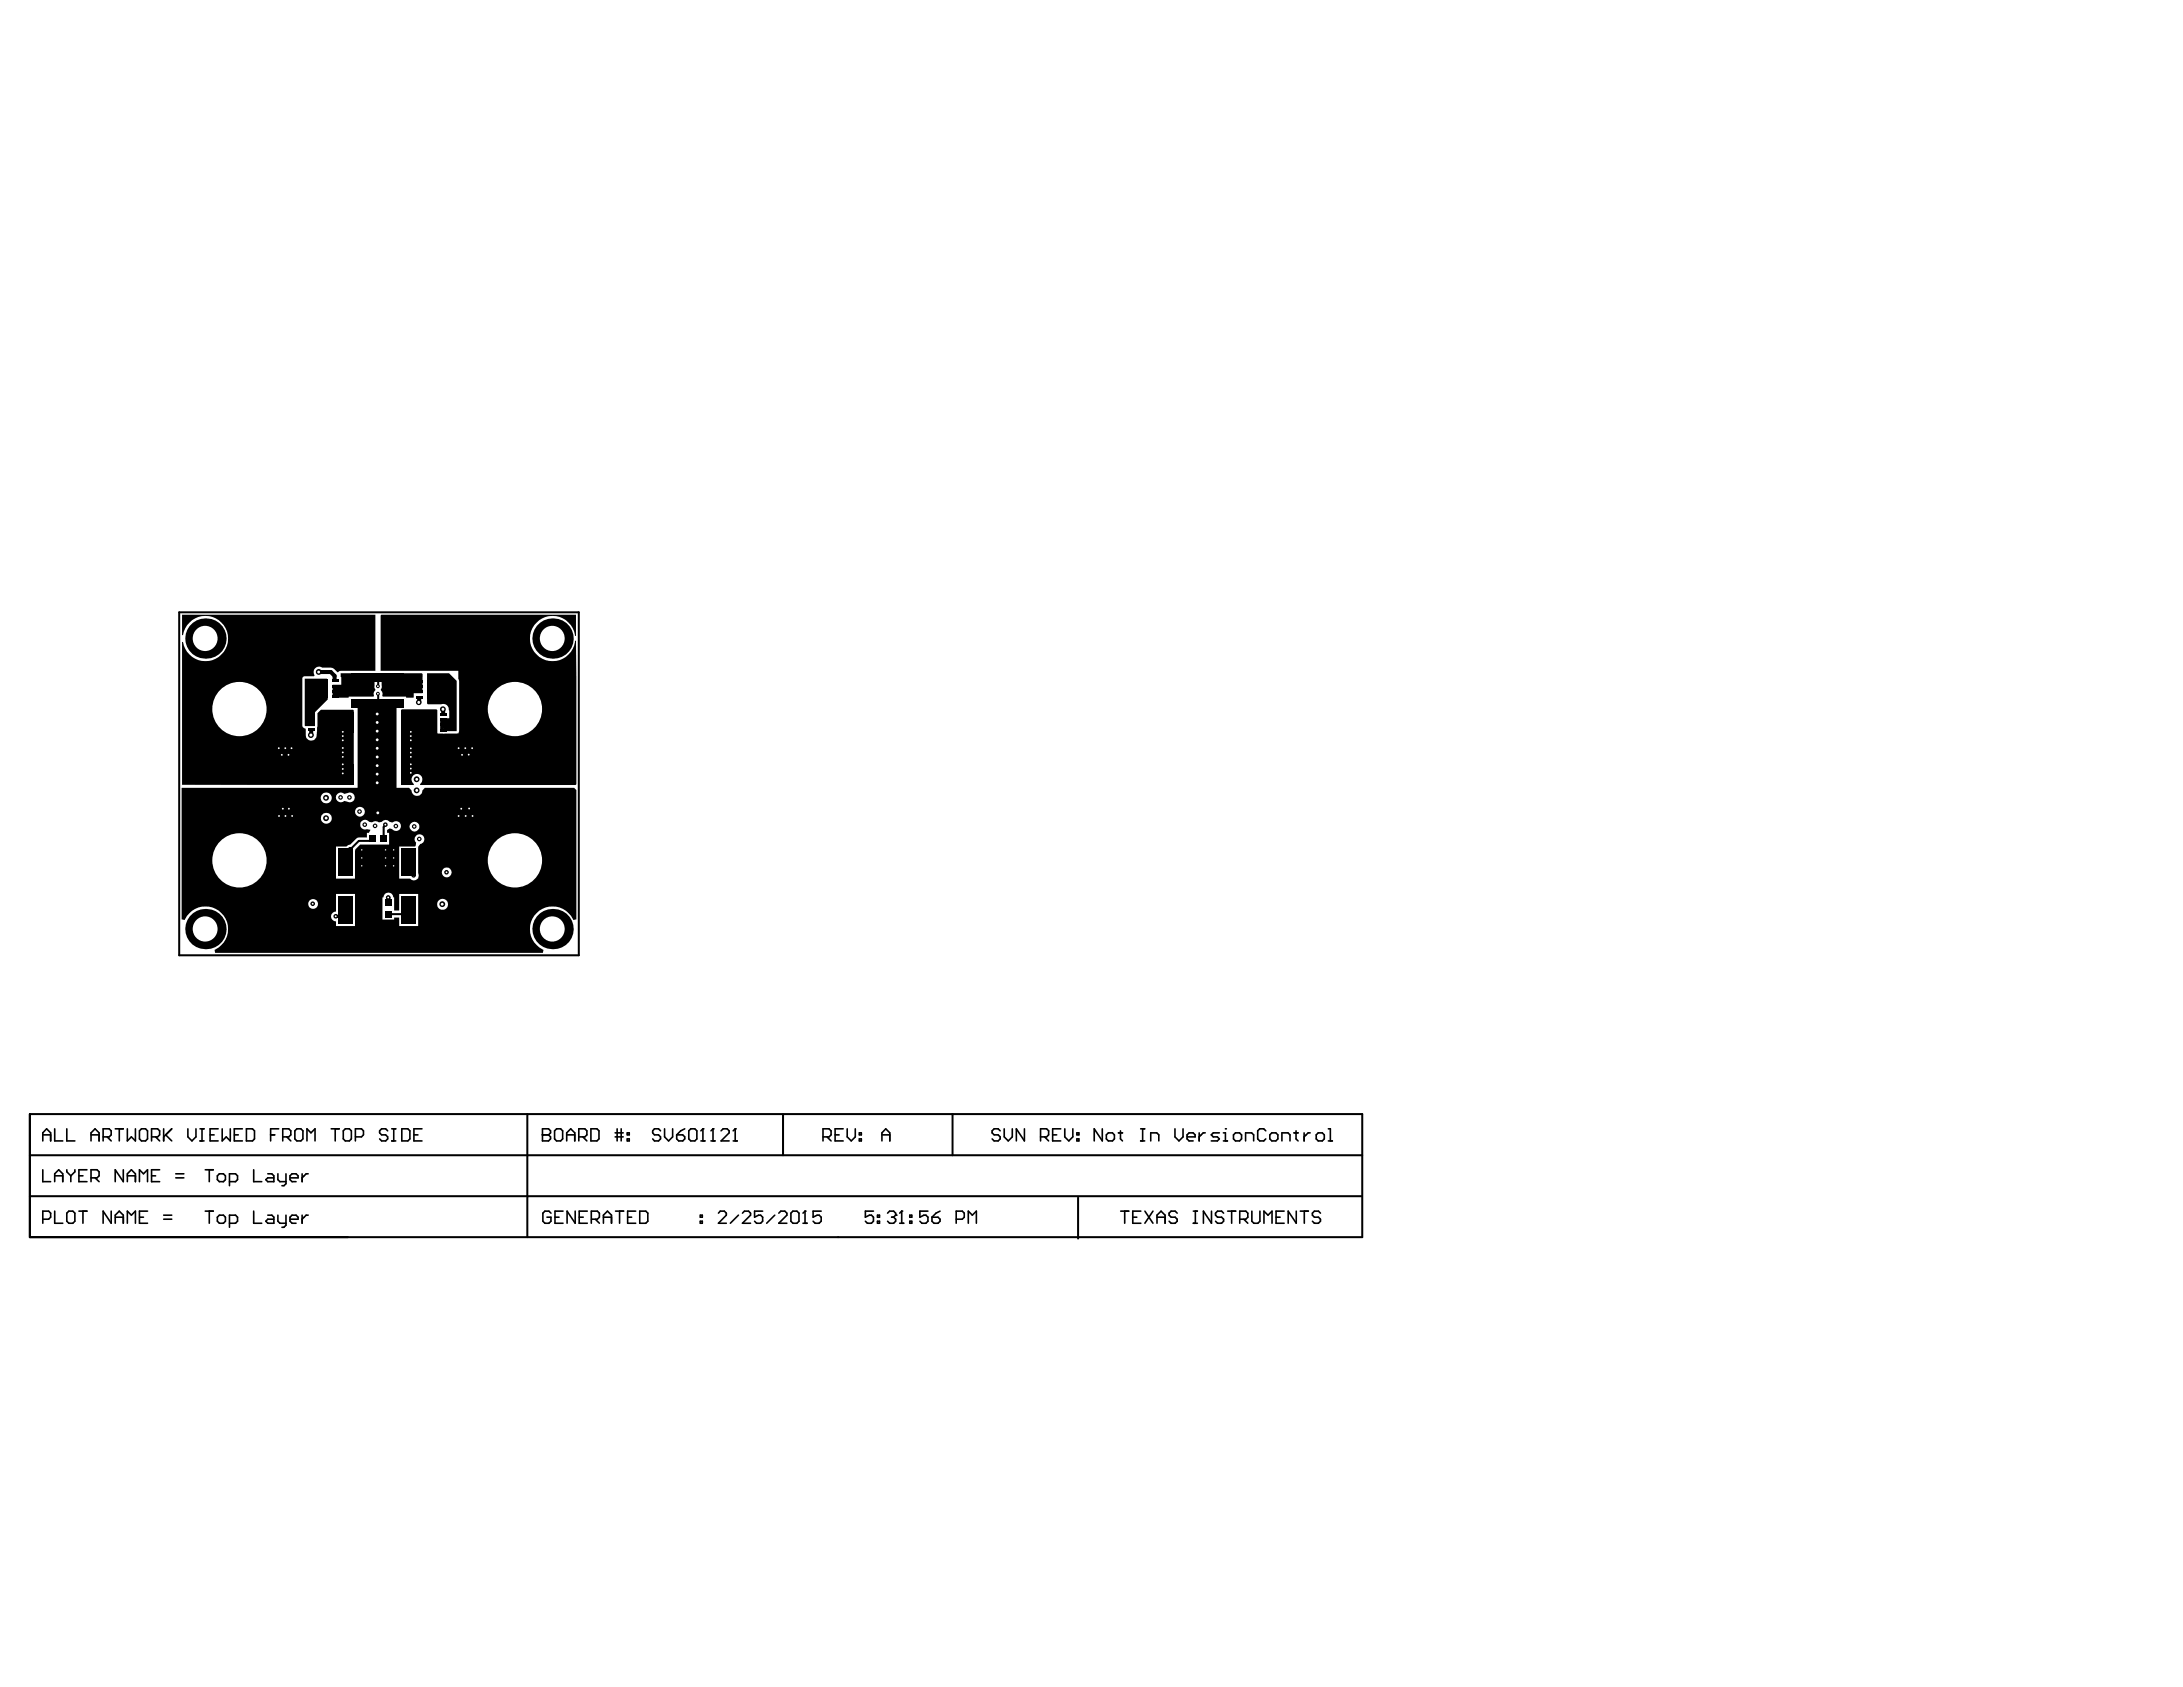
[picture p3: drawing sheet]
<svg xmlns="http://www.w3.org/2000/svg" width="279mm" height="216mm" viewBox="0 0 279 216" stroke-linecap="round" stroke-linejoin="round" font-family="sans-serif">
<g fill="none" stroke="#000" stroke-width=".26">
<path d="M22.9 78.4h51.2v43.9h-51.2zM48.3 86.7l.1 .1v1M48.4 88.8v1.1M47.7 107.3l-.3 .3h-1.5l-1.7 1.7v1.1M49.4 105.6l-.3 .2v1.5M52.4 116.7l-.2 .3h-2.5M3.8 142.6h170.6v15.7h-170.6zM3.8 153.1h170.5M3.8 147.8h170.6M67.5 142.6v15.7M100.2 142.6v5.2M121.9 142.6v5.2"/>
<path d="M138 153.3v5.2"/>
</g>
<g fill="none" stroke="#000" stroke-width=".21">
<path d="M5.5 145.2h1M5.5 146v-1l.5-.5 .5 .5v1M5.5 149.7v1.5h1M5.5 156h.7l.3-.2v-.5l-.3-.3h-.7v1.5M7 144.5v1.5h1M7 151.2v-1l.5-.5 .5 .5v1M7 155v1.5h1M7 150.5h1M8.5 144.5v1.5h1.1M8.5 155.3l.3-.3h.5l.3 .3v1l-.3 .2h-.5l-.3-.2zM8.5 149.7v.3l.6 .5M9.1 150.5v.7"/>
<path d="M9.6 149.7v.3l-.5 .5M10.1 155h1M10.1 150.5h.5M10.6 155v1.5M11.1 149.7h-1v1.5h1M11.6 145.2h1.1M11.6 150.7h.8l.3-.2v-.5l-.3-.3h-.8v1.5M11.6 146v-1l.6-.5 .5 .5v1M12.2 150.7l.5 .5M13.2 145.5h.8l.2-.3v-.5l-.2-.2h-.8v1.5M13.7 145.5l.5 .5M14.2 155v1.5l-1-1.5v1.5"/>
<path d="M14.7 144.5h1.1M14.7 156.5v-1l.6-.5 .5 .5v1M14.7 155.8h1.1M15.3 144.5v1.5M15.8 149.7v1.5l-1.1-1.5v1.5M16.3 144.5v1.5l.5-.5 .5 .5v-1.5M16.3 151.2v-1l.5-.5 .5 .5v1M16.3 156.5v-1.5l.5 .5 .5-.5v1.5M16.3 150.5h1M17.8 144.7l.3-.2h.5l.3 .2v1.1l-.3 .2h-.5l-.3-.2zM17.8 155.8h.6M17.8 151.2v-1.5l.6 .5 .5-.5v1.5"/>
<path d="M18.9 155h-1.1v1.5h1.1M19.4 145.5h.8l.2-.3v-.5l-.2-.2h-.8v1.5M19.4 150.5h.5M19.9 145.5l.5 .5M20.4 149.7h-1v1.5h1M20.9 156h1.1M20.9 155.5h1.1M20.9 144.5v1.5M21.2 145.2l.8 .8M22 144.5l-1.1 1M22.5 150.7h1M22.5 150.2h1"/>
<path d="M24 144.5v1l.6 .5 .5-.5v-1M25.6 146h.5M25.6 144.5h.5M25.9 144.5v1.5M26.3 155h1M26.3 149.7h1M26.8 149.7v1.5M26.8 155v1.5M26.9 145.2h.5M27.8 155.8l.3-.3h.5l.3 .3v.5l-.3 .2h-.5l-.3-.2zM27.8 150.5l.3-.3h.5l.3 .3v.5l-.3 .2h-.5l-.3-.2zM27.9 144.5h-1v1.5h1"/>
<path d="M28.4 144.5v1.5l.6-.5 .5 .5v-1.5M29.4 156.5h.7l.3-.2v-.5l-.3-.3h-.7v1.6M29.4 151.2h.7l.3-.2v-.5l-.3-.3h-.7v1.5M30 145.2h.5M31 144.5h-1v1.5h1M31.5 144.5h.8l.3 .2v1.1l-.3 .2h-.8zM32.5 155v1.5h1M32.5 149.7v1.5h1M34.3 155.5h.5l.3 .3v.7h-.8l-.3-.2 .3-.3h.8M34.3 150.2h.5l.3 .3v.7h-.8l-.3-.2 .3-.3h.8M34.6 145.2h.6M35.6 155.5v.8l.2 .2h.8"/>
<path d="M35.6 150.2v.8l.2 .2h.8M35.7 144.5h-1.1v1.5M36.2 145.5h.8l.2-.3v-.5l-.2-.2h-.8v1.5M36.6 150.2v1.3l-.3 .2h-.2M36.6 155.5v1.3l-.3 .3h-.2M36.7 145.5l.5 .5M37.1 156h1.1v-.2l-.3-.3h-.5l-.3 .3v.5l.3 .2h.5M37.1 150.7h1.1v-.2l-.3-.3h-.5l-.3 .3v.5l.3 .2h.5M37.7 144.7l.3-.2h.5l.3 .2v1.1l-.3 .2h-.5l-.3-.2zM38.7 150.2v1M38.7 155.5v1M39.3 146v-1.5l.5 .5 .5-.5v1.5"/>
<path d="M39.4 155.5h-.2l-.5 .5M39.4 150.2h-.2l-.5 .5M42.4 144.5h1M42.9 144.5v1.5M43.9 144.7l.3-.2h.5l.3 .2v1.1l-.3 .2h-.5l-.3-.2zM45.5 145.5h.8l.2-.3v-.5l-.2-.2h-.8v1.5M49.6 144.7l-.2-.2h-.6l-.2 .2v.3l.2 .2h.6l.2 .3v.3l-.2 .2h-.6l-.2-.2M50.1 146h.6M50.1 144.5h.6M50.4 144.5v1.5M51.4 144.5h.8l.3 .2v1.1l-.3 .2h-.8zM53 145.2h.5"/>
<path d="M54 144.5h-1v1.5h1M69.4 145.2h.1M69.4 144.5h.8l.3 .2v.3l-.3 .2 .3 .3v.3l-.3 .2h-.8zM69.4 145.2h.8M70.5 155.3l-.2-.3h-.6l-.2 .3v1l.2 .2h.6l.2-.2v-.5h-.5M71 144.7l.2-.2h.6l.2 .2v1.1l-.2 .2h-.6l-.2-.2zM71 155.8h.5M72.1 155h-1.1v1.5h1.1M72.5 145.2h1.1M72.5 146v-1l.5-.5 .6 .5v1M73.6 155v1.5l-1-1.5v1.5M74.1 145.5h.8l.2-.3v-.5l-.2-.2h-.8v1.5"/>
<path d="M74.1 155.8h.5M74.6 145.5l.5 .5M75.2 155h-1.1v1.5h1.1M75.6 144.5h.8l.3 .2v1.1l-.3 .2h-.8zM75.7 156h.8l.2-.2v-.5l-.2-.3h-.8v1.5M76.2 156l.5 .5M77.2 155.8h1.1M77.2 156.5v-1l.5-.5 .6 .5v1M78.7 145h1.1M78.7 145.5h1.1M78.8 155h1M79 144.5v1.5"/>
<path d="M79.3 155v1.5M79.5 144.5v1.5M80.3 145.8h.2v.2h-.2zM80.3 145h.2v.2h-.2zM80.3 155.8h.5M81.4 155h-1.1v1.5h1.1M81.9 155h.8l.2 .3v1l-.2 .2h-.8zM84.5 144.7l-.2-.2h-.5l-.3 .2v.3l.3 .2h.5l.2 .3v.3l-.2 .2h-.5l-.3-.2M85.1 144.5v1l.5 .5 .5-.5v-1M86.6 145.2h.8l.2 .3v.3l-.2 .2h-.5l-.3-.2zM87.6 144.5l-.5 .2-.5 .5M88.2 144.7l.2-.2h.5l.3 .2v1.1l-.3 .2h-.5l-.2-.2z"/>
<path d="M89.6 156.3h.3v.2h-.3zM89.6 155.5h.3v.3h-.3zM89.7 146h.5M90 144.5h.1M90 144.5v1.5M90 144.5l-.3 .2M91 146h.5M91.3 144.5h.1M91.3 144.5v1.5M91.3 144.5l-.3 .2M92 155.3l.2-.3h.5l.3 .3v.2l-1 1h1M92.3 144.7l.2-.2h.6l.2 .2v.3l-1 1h1"/>
<path d="M93.8 146h.6M94.1 144.5h.1M94.1 144.5v1.5M94.1 144.5l-.3 .2M94.5 155.5l-1 1M95 155.3l.3-.3h.5l.3 .3v.2l-1.1 1h1.1M97.6 155h-1v.8l.5-.3h.3l.2 .3v.5l-.2 .2h-.6l-.2-.2M99.2 155.5l-1.1 1M99.7 155.3l.2-.3h.6l.2 .3v.2l-1 1h1M101.2 155.3l.3-.3h.5l.3 .3v1l-.3 .2h-.5l-.3-.2zM102.8 156.5h.5M103 155h.1"/>
<path d="M103 155v1.5M103 155l-.2 .3M105.1 155h-1v.8l.5-.3h.2l.3 .3v.5l-.3 .2h-.5l-.2-.2M105.3 145.5h.8l.3-.3v-.5l-.3-.2h-.8v1.5M105.9 145.5l.5 .5M106.9 145.2h.5M107.9 144.5h-1v1.5h1M108.4 144.5v1l.6 .5 .5-.5v-1M110 145.8h.2v.2h-.2zM110 145h.2v.2h-.2zM111.8 155h-1v.8l.5-.3h.2l.3 .3v.5l-.3 .2h-.5l-.2-.2M112.3 156.3h.3v.2h-.3z"/>
<path d="M112.3 155.5h.3v.3h-.3zM112.9 146v-1l.5-.5 .5 .5v1M112.9 145.2h1M113.6 155.3l.3-.3h.5l.2 .3v.2M114.1 155.8h.3M114.4 155.8l.2 .2v.3l-.2 .2h-.5l-.3-.2M114.6 155.5h.1M114.6 155.5l-.2 .3M115.1 156.5h.6M115.4 155h.1M115.4 155v1.5M115.4 155l-.3 .3"/>
<path d="M116.4 156.3h.3v.2h-.3zM116.4 155.5h.3v.3h-.3zM118.8 155h-1.1v.8l.5-.3h.3l.3 .3v.5l-.3 .2h-.5l-.3-.2M119.3 155.8h.8l.2 .2v.3l-.2 .2h-.6l-.2-.2zM120.3 155l-.5 .3-.5 .5M122.4 156h.8l.2-.2v-.5l-.2-.3h-.8v1.5M123.9 156.5v-1.5l.5 .5 .6-.5v1.5M128 144.7l-.2-.2h-.6l-.2 .2v.3l.2 .2h.6l.2 .3v.3l-.2 .2h-.6l-.2-.2M128.5 144.5v1l.5 .5 .6-.5v-1M131.1 144.5v1.5l-1-1.5v1.5M133.2 145.5h.8l.2-.3v-.5l-.2-.2h-.8v1.5M133.7 145.5l.5 .5"/>
<path d="M134.7 145.2h.5M135.8 144.5h-1.1v1.5h1.1M136.3 144.5v1l.5 .5 .5-.5v-1M137.8 145.8h.3v.2h-.3zM137.8 145h.3v.2h-.3zM141.1 144.5v1.5l-1.1-1.5v1.5M141.6 145.2l.3-.2h.5l.2 .2v.6l-.2 .2h-.5l-.3-.2zM143.1 145h.6M143.4 144.7v1.1l.3 .2M143.4 155h1.1M144 155v1.5M145 155.8h.5"/>
<path d="M146 146h.5M146 144.5h.5M146 155h-1v1.5h1M146.2 144.5v1.5M146.5 155l1.1 1.5M147.3 146v-1h.8l.2 .2v.8M147.6 155l-1.1 1.5M148.1 155.8h1M148.1 156.5v-1l.5-.5 .5 .5v1M150.4 144.5v1l.5 .5 .5-.5v-1M150.7 155.3l-.3-.3h-.5l-.3 .3v.2l.3 .3h.5l.3 .2v.3l-.3 .2h-.5l-.3-.2M151.9 145.5h1.1v-.3l-.3-.2h-.5l-.3 .2v.6l.3 .2h.5"/>
<path d="M152.7 155h.5M152.7 156.5h.5M153 155v1.5M153.5 145v1M154.3 145h-.3l-.5 .5M155.1 155v1.5l-1.1-1.5v1.5M156.1 145h-.8l-.3 .2 .3 .3h.5l.3 .3-.3 .2h-.8M156.6 146h.5M156.6 145h.2v1M156.6 155.3l-.3-.3h-.5l-.2 .3v.2l.2 .3h.5l.3 .2v.3l-.3 .2h-.5l-.2-.2M156.8 144.5h.1M157.1 155h1.1"/>
<path d="M157.6 155v1.5M157.9 145.2l.2-.2h.5l.3 .2v.6l-.3 .2h-.5l-.2-.2zM158.7 156h.7l.3-.2v-.5l-.3-.3h-.7v1.5M159.2 156l.5 .5M159.4 146v-1h.8l.3 .2v.8M160.2 155v1.3l.3 .2h.5l.3-.2v-1.3M161.8 156.5v-1.5l.5 .5 .5-.5v1.5M162 144.7l-.3-.2h-.5l-.2 .2v1.1l.2 .2h.5l.3-.2M162.5 145.2l.3-.2h.5l.3 .2v.6l-.3 .2h-.5l-.3-.2zM163.3 155.8h.5M164.1 146v-1h.7l.3 .2v.8M164.4 155h-1.1v1.5h1.1"/>
<path d="M165.6 145h.5M165.9 144.7v1.1l.2 .2M165.9 155v1.5l-1-1.5v1.5M166.4 155h1.1M166.9 145v1M166.9 155v1.5M167.7 145h-.3l-.5 .5M168.5 145.2l.2-.2h.5l.3 .2v.6l-.3 .2h-.5l-.2-.2zM169 155.3l-.3-.3h-.5l-.2 .3v.2l.2 .3h.5l.3 .2v.3l-.3 .2h-.5l-.2-.2M170 146h.5M170 144.5h.3v1.5"/>
</g>
<g fill="#000">
<path d="M39 86.9h2.8l.1 .1v2.5l-1.6 1.6v1.8h-1.2l-.1-.1zM23.3 78.7h24.7v7.2h-4.4l-.4 .1a1.37 1.37 0 0 0-.9-.6h-1.1a.7 .7 0 0 0-.9 .1 .7 .7 0 0 0 0 .9l-.1 .1h-1.2a.27 .27 0 0 0-.3 .4v6l.2 .3h.2v.7a.73 .73 0 0 0 .7 .9 .73 .73 0 0 0 .8-.9v-2.6l.5-.5h4.1l.1 .1v9.5l-.1 .1-21.9-.1v-18.2h.1a2.9 2.9 0 0 0 4.5 2 2.9 2.9 0 0 0 0-4.9 2.9 2.9 0 0 0-4.5 2h-.1zM43.6 86.2h4.6v.1a.44 .44 0 0 0-.3 .7 1.61 1.61 0 0 0 .1 1.2v.1a.59 .59 0 0 0-.1 .7l-.1 .2h-3.2v.1h-2v-1.7h1.1zM45.8 89.6h4.9l.1 .1v12.8h-4.4l-.6-.1zM48.4 86.2h5.6l.1 .1v2.4h-1.1v.6h-1v-.1h-3l-.1-.2a.57 .57 0 0 0-.2-.7l.2-.4-.1-1.1-.1-.3-.3-.2zM54.7 86.2h2.8l1 .9v6.5h-2.2v-1.7h1.2v-1h-.1a.74 .74 0 0 0-1.1-.8h-1.5l-.1-.1zM48.8 78.7h24.9v2.7h-.1a2.89 2.89 0 0 0-4.4-2.2 2.89 2.89 0 0 0 0 4.9 2.89 2.89 0 0 0 4.4-2.1h.1l.1 4.8v13.6l-.1 .1h-19.9v-.2a.7 .7 0 0 0 .1-1 .7 .7 0 0 0-1.1 0 .7 .7 0 0 0 .2 1v.2h-1.7v-9.6l.1-.1h4.5l.1 .1v3h2.7l.1-.3v-6.5l-.1-.2v-1h-10v-7.1z"/>
<path d="M23.2 100.8h29.2l.3 .4a.7 .7 0 0 0 .7 .7 .7 .7 0 0 0 .7-.7l.3-.4h19.1l.3 .3v16.6h-.4a2.9 2.9 0 0 0-4.7-.8 2.9 2.9 0 0 0 .9 4.7l-.1 .3h-42v-.3a2.9 2.9 0 0 0 .8-4.7 2.9 2.9 0 0 0-4.7 .8h-.4zM43.2 101.6a.63 .63 0 0 0 0 .9 .63 .63 0 0 0 .9 0l.4 .1a.63 .63 0 0 0 .9-.5 .63 .63 0 0 0-.9-.6l-.4 .1a.62 .62 0 0 0-.9 0zM41.1 102.1a.7 .7 0 0 0 1.4 0 .7 .7 0 0 0-1.4 0zM45.4 103.9a.65 .65 0 0 0 1.3 0 .65 .65 0 0 0-1.3 0zM41.1 104.7a.7 .7 0 0 0 1.4 0 .7 .7 0 0 0-1.4 0zM43 108.3v4.1h2.4l.1-3.7 .6-.6h3.7v-1.5h-.3v-.4l.4-.2 .3 .1a.64 .64 0 0 0 .9 0 .64 .64 0 0 0 0-.9 .64 .64 0 0 0-.9 .1l-.3-.1a.61 .61 0 0 0-1 0h-.5a.79 .79 0 0 0-.9 0h-.3a.63 .63 0 0 0-.8-.2 .63 .63 0 0 0-.2 .9 .63 .63 0 0 0 .8 .2l.4 .1-.2 .4h-.2v.6h-1.2l-1 .9-.5 .2zM52.4 105.8a.65 .65 0 0 0 1.3 0 .65 .65 0 0 0-1.3 0zM51.1 108.3v4.1h1.4a.63 .63 0 0 0 .8 .2 .63 .63 0 0 0 .2-.9v-3.3l.3-.4a.63 .63 0 0 0 .5-.9 .63 .63 0 0 0-1-.2 .63 .63 0 0 0 0 .9l-.2 .5zM56.6 111.7a.63 .63 0 0 0 1.2 0 .63 .63 0 0 0-1.2 0zM39.4 115.7a.65 .65 0 0 0 1.3 0 .65 .65 0 0 0-1.3 0zM55.9 115.7a.75 .75 0 0 0 1.5 0 .75 .75 0 0 0-1.5 0zM49.3 114.4l-.2 .4h-.2v2.9h1.5v-.3h.7v1.1h2.4v-4.1h-2.4v2.1h-.7v-1.7h-.1a.64 .64 0 0 0-.4-.5 .64 .64 0 0 0-.6 .1zM43 114.4v2.3a.63 .63 0 0 0-.6 .6 .63 .63 0 0 0 .6 .6v.6h2.4v-4.1z"/>
<circle cx="50.4" cy="108.8" r=".19"/>
</g>
<path d="M39.8 93.5v.6M40.8 86h1.5l.5 .5v.5M53.6 89.3v.6M56.7 91v.4M44.2 116.1l-.3 .3M49.7 114.9v.6" fill="none" stroke="#000" stroke-width=".52"/>
<path d="M44.2 115.8v.2l-.3 .3v.3l-.6 .7h-.3" fill="none" stroke="#000" stroke-width=".39"/>
<circle cx="50.4" cy="108.8" r=".09" fill="#fff"/>
<circle cx="50.4" cy="109.8" r=".19" fill="#000"/>
<circle cx="50.4" cy="109.8" r=".09" fill="#fff"/>
<circle cx="50.4" cy="110.8" r=".19" fill="#000"/>
<circle cx="50.4" cy="110.8" r=".09" fill="#fff"/>
<circle cx="48.3" cy="110.8" r=".19" fill="#000"/>
<circle cx="48.3" cy="110.8" r=".09" fill="#fff"/>
<circle cx="47.3" cy="110.8" r=".19" fill="#000"/>
<circle cx="47.3" cy="110.8" r=".09" fill="#fff"/>
<circle cx="46.3" cy="110.8" r=".19" fill="#000"/>
<circle cx="46.3" cy="110.8" r=".09" fill="#fff"/>
<circle cx="49.3" cy="110.8" r=".19" fill="#000"/>
<circle cx="49.3" cy="110.8" r=".09" fill="#fff"/>
<circle cx="49.3" cy="109.8" r=".19" fill="#000"/>
<circle cx="49.3" cy="109.8" r=".09" fill="#fff"/>
<circle cx="49.3" cy="108.8" r=".19" fill="#000"/>
<circle cx="49.3" cy="108.8" r=".09" fill="#fff"/>
<circle cx="46.3" cy="108.8" r=".19" fill="#000"/>
<circle cx="46.3" cy="108.8" r=".09" fill="#fff"/>
<circle cx="46.3" cy="109.8" r=".19" fill="#000"/>
<circle cx="46.3" cy="109.8" r=".09" fill="#fff"/>
<circle cx="47.3" cy="108.8" r=".19" fill="#000"/>
<circle cx="47.3" cy="108.8" r=".09" fill="#fff"/>
<circle cx="47.3" cy="109.8" r=".19" fill="#000"/>
<circle cx="47.3" cy="109.8" r=".09" fill="#fff"/>
<circle cx="48.3" cy="108.8" r=".19" fill="#000"/>
<circle cx="48.3" cy="108.8" r=".09" fill="#fff"/>
<circle cx="48.3" cy="109.8" r=".19" fill="#000"/>
<circle cx="48.3" cy="109.8" r=".09" fill="#fff"/>
<circle cx="40.6" cy="87.1" r=".19" fill="#000"/>
<circle cx="40.6" cy="87.1" r=".09" fill="#fff"/>
<circle cx="40.6" cy="87.8" r=".19" fill="#000"/>
<circle cx="40.6" cy="87.8" r=".09" fill="#fff"/>
<circle cx="40.6" cy="88.4" r=".19" fill="#000"/>
<circle cx="40.6" cy="88.4" r=".09" fill="#fff"/>
<circle cx="40.6" cy="89.1" r=".19" fill="#000"/>
<circle cx="40.6" cy="89.1" r=".09" fill="#fff"/>
<circle cx="41.4" cy="89.1" r=".19" fill="#000"/>
<circle cx="41.4" cy="89.1" r=".09" fill="#fff"/>
<circle cx="41.4" cy="88.4" r=".19" fill="#000"/>
<circle cx="41.4" cy="88.4" r=".09" fill="#fff"/>
<circle cx="41.4" cy="87.8" r=".19" fill="#000"/>
<circle cx="41.4" cy="87.8" r=".09" fill="#fff"/>
<circle cx="41.4" cy="87.1" r=".19" fill="#000"/>
<circle cx="41.4" cy="87.1" r=".09" fill="#fff"/>
<circle cx="39.8" cy="87.1" r=".19" fill="#000"/>
<circle cx="39.8" cy="87.1" r=".09" fill="#fff"/>
<circle cx="39.8" cy="88.4" r=".19" fill="#000"/>
<circle cx="39.8" cy="88.4" r=".09" fill="#fff"/>
<circle cx="39.8" cy="87.8" r=".19" fill="#000"/>
<circle cx="39.8" cy="87.8" r=".09" fill="#fff"/>
<circle cx="39.8" cy="89.1" r=".19" fill="#000"/>
<circle cx="39.8" cy="89.1" r=".09" fill="#fff"/>
<circle cx="39.8" cy="91.4" r=".19" fill="#000"/>
<circle cx="39.8" cy="91.4" r=".09" fill="#fff"/>
<circle cx="39.8" cy="92" r=".19" fill="#000"/>
<circle cx="39.8" cy="92" r=".09" fill="#fff"/>
<circle cx="39.8" cy="92.7" r=".19" fill="#000"/>
<circle cx="39.8" cy="92.7" r=".09" fill="#fff"/>
<circle cx="41.3" cy="92.1" r=".19" fill="#000"/>
<circle cx="41.3" cy="92.1" r=".09" fill="#fff"/>
<circle cx="42.1" cy="91.4" r=".19" fill="#000"/>
<circle cx="42.1" cy="91.4" r=".09" fill="#fff"/>
<circle cx="42.1" cy="92.1" r=".19" fill="#000"/>
<circle cx="42.1" cy="92.1" r=".09" fill="#fff"/>
<circle cx="42.1" cy="92.7" r=".19" fill="#000"/>
<circle cx="42.1" cy="92.7" r=".09" fill="#fff"/>
<circle cx="56.8" cy="92.1" r=".19" fill="#000"/>
<circle cx="56.8" cy="92.1" r=".09" fill="#fff"/>
<circle cx="56.8" cy="92.7" r=".19" fill="#000"/>
<circle cx="56.8" cy="92.7" r=".09" fill="#fff"/>
<circle cx="56.8" cy="93.4" r=".19" fill="#000"/>
<circle cx="56.8" cy="93.4" r=".09" fill="#fff"/>
<circle cx="54.4" cy="91.4" r=".19" fill="#000"/>
<circle cx="54.4" cy="91.4" r=".09" fill="#fff"/>
<circle cx="54.4" cy="92.1" r=".19" fill="#000"/>
<circle cx="54.4" cy="92.1" r=".09" fill="#fff"/>
<circle cx="54.4" cy="92.7" r=".19" fill="#000"/>
<circle cx="54.4" cy="92.7" r=".09" fill="#fff"/>
<circle cx="55.1" cy="88.5" r=".19" fill="#000"/>
<circle cx="55.1" cy="88.5" r=".09" fill="#fff"/>
<circle cx="55.1" cy="89.2" r=".19" fill="#000"/>
<circle cx="55.1" cy="89.2" r=".09" fill="#fff"/>
<circle cx="56" cy="87.2" r=".19" fill="#000"/>
<circle cx="56" cy="87.2" r=".09" fill="#fff"/>
<circle cx="56" cy="87.9" r=".19" fill="#000"/>
<circle cx="56" cy="87.9" r=".09" fill="#fff"/>
<circle cx="56" cy="88.5" r=".19" fill="#000"/>
<circle cx="56" cy="88.5" r=".09" fill="#fff"/>
<circle cx="55.1" cy="87.9" r=".19" fill="#000"/>
<circle cx="55.1" cy="87.9" r=".09" fill="#fff"/>
<circle cx="69.3" cy="87.3" r=".3" fill="#000"/>
<circle cx="69.3" cy="87.3" r=".12" fill="#fff"/>
<circle cx="69.2" cy="93.7" r=".3" fill="#000"/>
<circle cx="69.2" cy="93.7" r=".12" fill="#fff"/>
<circle cx="62.6" cy="93.8" r=".3" fill="#000"/>
<circle cx="62.6" cy="93.8" r=".12" fill="#fff"/>
<circle cx="70.4" cy="110.3" r=".3" fill="#000"/>
<circle cx="70.4" cy="110.3" r=".12" fill="#fff"/>
<circle cx="34.2" cy="113.8" r=".3" fill="#000"/>
<circle cx="34.2" cy="113.8" r=".12" fill="#fff"/>
<circle cx="27.5" cy="113.8" r=".3" fill="#000"/>
<circle cx="27.5" cy="113.8" r=".12" fill="#fff"/>
<circle cx="27.4" cy="93.8" r=".3" fill="#000"/>
<circle cx="27.4" cy="93.8" r=".12" fill="#fff"/>
<circle cx="35.4" cy="110.3" r=".3" fill="#000"/>
<circle cx="35.4" cy="110.3" r=".12" fill="#fff"/>
<circle cx="30.7" cy="85.6" r=".3" fill="#000"/>
<circle cx="30.7" cy="85.6" r=".12" fill="#fff"/>
<circle cx="27.3" cy="86.9" r=".3" fill="#000"/>
<circle cx="27.3" cy="86.9" r=".12" fill="#fff"/>
<circle cx="36.2" cy="103.5" r=".3" fill="#000"/>
<circle cx="36.2" cy="103.5" r=".12" fill="#fff"/>
<circle cx="53.6" cy="92.7" r=".19" fill="#000"/>
<circle cx="53.6" cy="92.7" r=".09" fill="#fff"/>
<circle cx="55.2" cy="93.4" r=".19" fill="#000"/>
<circle cx="55.2" cy="93.4" r=".09" fill="#fff"/>
<circle cx="54.4" cy="93.4" r=".19" fill="#000"/>
<circle cx="54.4" cy="93.4" r=".09" fill="#fff"/>
<circle cx="53.6" cy="93.4" r=".19" fill="#000"/>
<circle cx="53.6" cy="93.4" r=".09" fill="#fff"/>
<circle cx="59" cy="103.5" r=".3" fill="#000"/>
<circle cx="59" cy="103.5" r=".12" fill="#fff"/>
<circle cx="60.5" cy="104.4" r=".3" fill="#000"/>
<circle cx="60.5" cy="104.4" r=".12" fill="#fff"/>
<circle cx="58.7" cy="104.4" r=".3" fill="#000"/>
<circle cx="58.7" cy="104.4" r=".12" fill="#fff"/>
<circle cx="60" cy="96.6" r=".3" fill="#000"/>
<circle cx="60" cy="96.6" r=".12" fill="#fff"/>
<circle cx="59.1" cy="96.6" r=".3" fill="#000"/>
<circle cx="59.1" cy="96.6" r=".12" fill="#fff"/>
<circle cx="62.6" cy="87.2" r=".3" fill="#000"/>
<circle cx="62.6" cy="87.2" r=".12" fill="#fff"/>
<circle cx="34.2" cy="107" r=".3" fill="#000"/>
<circle cx="34.2" cy="107" r=".12" fill="#fff"/>
<circle cx="27.3" cy="107" r=".3" fill="#000"/>
<circle cx="27.3" cy="107" r=".12" fill="#fff"/>
<circle cx="65.9" cy="105.8" r=".3" fill="#000"/>
<circle cx="65.9" cy="105.8" r=".12" fill="#fff"/>
<circle cx="69.2" cy="107.1" r=".3" fill="#000"/>
<circle cx="69.2" cy="107.1" r=".12" fill="#fff"/>
<circle cx="62.5" cy="107.1" r=".3" fill="#000"/>
<circle cx="62.5" cy="107.1" r=".12" fill="#fff"/>
<circle cx="37.3" cy="95.8" r=".3" fill="#000"/>
<circle cx="37.3" cy="95.8" r=".12" fill="#fff"/>
<circle cx="60" cy="103.5" r=".3" fill="#000"/>
<circle cx="60" cy="103.5" r=".12" fill="#fff"/>
<circle cx="30.7" cy="105.6" r=".3" fill="#000"/>
<circle cx="30.7" cy="105.6" r=".12" fill="#fff"/>
<circle cx="61.2" cy="110.3" r=".3" fill="#000"/>
<circle cx="61.2" cy="110.3" r=".12" fill="#fff"/>
<circle cx="69.2" cy="114" r=".3" fill="#000"/>
<circle cx="69.2" cy="114" r=".12" fill="#fff"/>
<circle cx="65.9" cy="115.2" r=".3" fill="#000"/>
<circle cx="65.9" cy="115.2" r=".12" fill="#fff"/>
<circle cx="62.8" cy="114.2" r=".3" fill="#000"/>
<circle cx="62.8" cy="114.2" r=".12" fill="#fff"/>
<circle cx="66" cy="85.8" r=".3" fill="#000"/>
<circle cx="66" cy="85.8" r=".12" fill="#fff"/>
<circle cx="61.1" cy="90.9" r=".3" fill="#000"/>
<circle cx="61.1" cy="90.9" r=".12" fill="#fff"/>
<circle cx="70.5" cy="90.5" r=".3" fill="#000"/>
<circle cx="70.5" cy="90.5" r=".12" fill="#fff"/>
<circle cx="65.9" cy="95.2" r=".3" fill="#000"/>
<circle cx="65.9" cy="95.2" r=".12" fill="#fff"/>
<circle cx="42.9" cy="92.7" r=".19" fill="#000"/>
<circle cx="42.9" cy="92.7" r=".09" fill="#fff"/>
<circle cx="42.9" cy="93.4" r=".19" fill="#000"/>
<circle cx="42.9" cy="93.4" r=".09" fill="#fff"/>
<circle cx="41.3" cy="93.4" r=".19" fill="#000"/>
<circle cx="41.3" cy="93.4" r=".09" fill="#fff"/>
<circle cx="42.9" cy="92.1" r=".19" fill="#000"/>
<circle cx="42.9" cy="92.1" r=".09" fill="#fff"/>
<circle cx="42.1" cy="93.4" r=".19" fill="#000"/>
<circle cx="42.1" cy="93.4" r=".09" fill="#fff"/>
<circle cx="41.3" cy="92.7" r=".19" fill="#000"/>
<circle cx="41.3" cy="92.7" r=".09" fill="#fff"/>
<circle cx="41.3" cy="91.4" r=".19" fill="#000"/>
<circle cx="41.3" cy="91.4" r=".09" fill="#fff"/>
<circle cx="39.8" cy="94.1" r=".37" fill="#000"/>
<circle cx="39.8" cy="94.1" r=".19" fill="#fff"/>
<circle cx="42.9" cy="91.4" r=".19" fill="#000"/>
<circle cx="42.9" cy="91.4" r=".09" fill="#fff"/>
<circle cx="43.9" cy="93.7" r=".3" fill="#000"/>
<circle cx="43.9" cy="93.7" r=".12" fill="#fff"/>
<circle cx="43.9" cy="94.2" r=".3" fill="#000"/>
<circle cx="43.9" cy="94.2" r=".12" fill="#fff"/>
<circle cx="43.9" cy="98.4" r=".3" fill="#000"/>
<circle cx="43.9" cy="98.4" r=".12" fill="#fff"/>
<circle cx="43.9" cy="97.8" r=".3" fill="#000"/>
<circle cx="43.9" cy="97.8" r=".12" fill="#fff"/>
<circle cx="43.9" cy="94.7" r=".3" fill="#000"/>
<circle cx="43.9" cy="94.7" r=".12" fill="#fff"/>
<circle cx="43.9" cy="95.7" r=".3" fill="#000"/>
<circle cx="43.9" cy="95.7" r=".12" fill="#fff"/>
<circle cx="43.9" cy="96.3" r=".3" fill="#000"/>
<circle cx="43.9" cy="96.3" r=".12" fill="#fff"/>
<circle cx="49.3" cy="105.5" r=".3" fill="#000"/>
<circle cx="49.3" cy="105.5" r=".12" fill="#fff"/>
<circle cx="50.7" cy="105.7" r=".3" fill="#000"/>
<circle cx="50.7" cy="105.7" r=".14" fill="#fff"/>
<circle cx="46" cy="103.9" r=".3" fill="#000"/>
<circle cx="46" cy="103.9" r=".14" fill="#fff"/>
<circle cx="48" cy="105.7" r=".3" fill="#000"/>
<circle cx="48" cy="105.7" r=".14" fill="#fff"/>
<circle cx="46.7" cy="105.5" r=".3" fill="#000"/>
<circle cx="46.7" cy="105.5" r=".14" fill="#fff"/>
<circle cx="52.6" cy="94.2" r=".3" fill="#000"/>
<circle cx="52.6" cy="94.2" r=".12" fill="#fff"/>
<circle cx="52.6" cy="93.7" r=".3" fill="#000"/>
<circle cx="52.6" cy="93.7" r=".12" fill="#fff"/>
<circle cx="55.2" cy="91.4" r=".19" fill="#000"/>
<circle cx="55.2" cy="91.4" r=".09" fill="#fff"/>
<circle cx="55.2" cy="92.7" r=".19" fill="#000"/>
<circle cx="55.2" cy="92.7" r=".09" fill="#fff"/>
<circle cx="52.6" cy="94.7" r=".3" fill="#000"/>
<circle cx="52.6" cy="94.7" r=".12" fill="#fff"/>
<circle cx="52.6" cy="98.9" r=".3" fill="#000"/>
<circle cx="52.6" cy="98.9" r=".12" fill="#fff"/>
<circle cx="52.6" cy="96.9" r=".3" fill="#000"/>
<circle cx="52.6" cy="96.9" r=".12" fill="#fff"/>
<circle cx="52.6" cy="96.3" r=".3" fill="#000"/>
<circle cx="52.6" cy="96.3" r=".12" fill="#fff"/>
<circle cx="52.6" cy="97.8" r=".3" fill="#000"/>
<circle cx="52.6" cy="97.8" r=".12" fill="#fff"/>
<circle cx="52.6" cy="95.8" r=".3" fill="#000"/>
<circle cx="52.6" cy="95.8" r=".12" fill="#fff"/>
<circle cx="53.6" cy="92.1" r=".19" fill="#000"/>
<circle cx="53.6" cy="92.1" r=".09" fill="#fff"/>
<circle cx="52.6" cy="98.4" r=".3" fill="#000"/>
<circle cx="52.6" cy="98.4" r=".12" fill="#fff"/>
<circle cx="53.6" cy="91.4" r=".19" fill="#000"/>
<circle cx="53.6" cy="91.4" r=".09" fill="#fff"/>
<circle cx="53.3" cy="99.7" r=".37" fill="#000"/>
<circle cx="53.3" cy="99.7" r=".18" fill="#fff"/>
<circle cx="55.2" cy="92.1" r=".19" fill="#000"/>
<circle cx="55.2" cy="92.1" r=".09" fill="#fff"/>
<circle cx="43" cy="117.3" r=".3" fill="#000"/>
<circle cx="43" cy="117.3" r=".12" fill="#fff"/>
<circle cx="26.1" cy="110.3" r=".3" fill="#000"/>
<circle cx="26.1" cy="110.3" r=".12" fill="#fff"/>
<circle cx="30.7" cy="115.2" r=".3" fill="#000"/>
<circle cx="30.7" cy="115.2" r=".12" fill="#fff"/>
<circle cx="40" cy="115.7" r=".3" fill="#000"/>
<circle cx="40" cy="115.7" r=".12" fill="#fff"/>
<circle cx="25.9" cy="90.4" r=".3" fill="#000"/>
<circle cx="25.9" cy="90.4" r=".12" fill="#fff"/>
<circle cx="33.9" cy="87.1" r=".3" fill="#000"/>
<circle cx="33.9" cy="87.1" r=".12" fill="#fff"/>
<circle cx="35.2" cy="90.4" r=".3" fill="#000"/>
<circle cx="35.2" cy="90.4" r=".12" fill="#fff"/>
<circle cx="33.9" cy="93.8" r=".3" fill="#000"/>
<circle cx="33.9" cy="93.8" r=".12" fill="#fff"/>
<circle cx="30.7" cy="95" r=".3" fill="#000"/>
<circle cx="30.7" cy="95" r=".12" fill="#fff"/>
<circle cx="36.9" cy="96.6" r=".3" fill="#000"/>
<circle cx="36.9" cy="96.6" r=".12" fill="#fff"/>
<circle cx="36.5" cy="95.8" r=".3" fill="#000"/>
<circle cx="36.5" cy="95.8" r=".12" fill="#fff"/>
<circle cx="37" cy="103.5" r=".3" fill="#000"/>
<circle cx="37" cy="103.5" r=".12" fill="#fff"/>
<circle cx="37.4" cy="104.4" r=".3" fill="#000"/>
<circle cx="37.4" cy="104.4" r=".12" fill="#fff"/>
<circle cx="36.5" cy="104.4" r=".3" fill="#000"/>
<circle cx="36.5" cy="104.4" r=".12" fill="#fff"/>
<circle cx="35.7" cy="104.4" r=".3" fill="#000"/>
<circle cx="35.7" cy="104.4" r=".12" fill="#fff"/>
<circle cx="59.6" cy="104.4" r=".3" fill="#000"/>
<circle cx="59.6" cy="104.4" r=".12" fill="#fff"/>
<circle cx="53.3" cy="101.1" r=".37" fill="#000"/>
<circle cx="53.3" cy="101.2" r=".19" fill="#fff"/>
<circle cx="44.7" cy="102.1" r=".3" fill="#000"/>
<circle cx="44.7" cy="102.1" r=".14" fill="#fff"/>
<circle cx="43.9" cy="96.9" r=".3" fill="#000"/>
<circle cx="43.9" cy="96.9" r=".12" fill="#fff"/>
<circle cx="43.9" cy="99" r=".3" fill="#000"/>
<circle cx="43.9" cy="99" r=".12" fill="#fff"/>
<circle cx="52.9" cy="112" r=".3" fill="#000"/>
<circle cx="52.9" cy="112" r=".12" fill="#fff"/>
<circle cx="41.7" cy="102.1" r=".37" fill="#000"/>
<circle cx="41.7" cy="102.1" r=".18" fill="#fff"/>
<circle cx="53.7" cy="107.4" r=".3" fill="#000"/>
<circle cx="53.7" cy="107.4" r=".14" fill="#fff"/>
<circle cx="56.7" cy="90.8" r=".37" fill="#000"/>
<circle cx="56.7" cy="90.8" r=".19" fill="#fff"/>
<circle cx="48.3" cy="100.2" r=".37" fill="#000"/>
<circle cx="48.3" cy="100.2" r=".18" fill="#fff"/>
<circle cx="48.3" cy="94.7" r=".37" fill="#000"/>
<circle cx="48.3" cy="94.7" r=".18" fill="#fff"/>
<circle cx="49.7" cy="114.9" r=".3" fill="#000"/>
<circle cx="49.7" cy="114.9" r=".12" fill="#fff"/>
<circle cx="44.8" cy="108.7" r=".3" fill="#000"/>
<circle cx="44.8" cy="108.7" r=".12" fill="#fff"/>
<circle cx="48.3" cy="99.1" r=".37" fill="#000"/>
<circle cx="48.3" cy="99.1" r=".18" fill="#fff"/>
<circle cx="48.3" cy="98" r=".37" fill="#000"/>
<circle cx="48.3" cy="98" r=".18" fill="#fff"/>
<circle cx="48.3" cy="96.9" r=".37" fill="#000"/>
<circle cx="48.3" cy="96.9" r=".18" fill="#fff"/>
<circle cx="48.3" cy="95.8" r=".37" fill="#000"/>
<circle cx="48.3" cy="95.8" r=".18" fill="#fff"/>
<circle cx="48.3" cy="93.6" r=".37" fill="#000"/>
<circle cx="48.3" cy="93.6" r=".18" fill="#fff"/>
<circle cx="48.3" cy="92.5" r=".37" fill="#000"/>
<circle cx="48.3" cy="92.5" r=".18" fill="#fff"/>
<circle cx="48.3" cy="91.4" r=".37" fill="#000"/>
<circle cx="48.3" cy="91.4" r=".18" fill="#fff"/>
<circle cx="48.4" cy="88.8" r=".25" fill="#000"/>
<circle cx="48.4" cy="88.8" r=".12" fill="#fff"/>
<circle cx="48.4" cy="87.8" r=".25" fill="#000"/>
<circle cx="48.4" cy="87.8" r=".12" fill="#fff"/>
<circle cx="40.8" cy="86" r=".37" fill="#000"/>
<circle cx="40.8" cy="86" r=".18" fill="#fff"/>
<circle cx="41.7" cy="104.7" r=".37" fill="#000"/>
<circle cx="41.7" cy="104.7" r=".18" fill="#fff"/>
<circle cx="53" cy="105.8" r=".3" fill="#000"/>
<circle cx="53" cy="105.8" r=".14" fill="#fff"/>
<circle cx="56" cy="89.2" r=".19" fill="#000"/>
<circle cx="56" cy="89.2" r=".09" fill="#fff"/>
<circle cx="56.7" cy="89.2" r=".19" fill="#000"/>
<path d="M56.7 89.1h.1v.2h-.1z" fill="#fff"/>
<circle cx="56.7" cy="88.5" r=".19" fill="#000"/>
<path d="M56.7 88.5h.1v.1h-.1z" fill="#fff"/>
<circle cx="56.7" cy="87.9" r=".19" fill="#000"/>
<path d="M56.7 87.8h.1v.1h-.1z" fill="#fff"/>
<circle cx="56.7" cy="87.2" r=".19" fill="#000"/>
<circle cx="56.7" cy="87.2" r=".09" fill="#fff"/>
<circle cx="55.1" cy="87.2" r=".19" fill="#000"/>
<circle cx="55.1" cy="87.2" r=".09" fill="#fff"/>
<circle cx="43.6" cy="102.1" r=".3" fill="#000"/>
<circle cx="43.6" cy="102.1" r=".14" fill="#fff"/>
<circle cx="53.6" cy="89.9" r=".36" fill="#000"/>
<circle cx="53.6" cy="89.9" r=".19" fill="#fff"/>
<circle cx="35.7" cy="95.8" r=".3" fill="#000"/>
<circle cx="35.7" cy="95.8" r=".12" fill="#fff"/>
<circle cx="36.1" cy="96.6" r=".3" fill="#000"/>
<circle cx="36.1" cy="96.6" r=".12" fill="#fff"/>
<circle cx="58.7" cy="95.8" r=".3" fill="#000"/>
<circle cx="58.7" cy="95.8" r=".12" fill="#fff"/>
<circle cx="59.6" cy="95.8" r=".3" fill="#000"/>
<circle cx="59.6" cy="95.8" r=".12" fill="#fff"/>
<circle cx="60.4" cy="95.8" r=".3" fill="#000"/>
<circle cx="60.4" cy="95.8" r=".12" fill="#fff"/>
<circle cx="56.6" cy="115.7" r=".37" fill="#000"/>
<circle cx="56.6" cy="115.7" r=".18" fill="#fff"/>
<circle cx="57.1" cy="111.6" r=".3" fill="#000"/>
<circle cx="57.1" cy="111.6" r=".12" fill="#fff"/>
<circle cx="48.4" cy="104" r=".36" fill="#000"/>
<circle cx="48.4" cy="104" r=".18" fill="#fff"/>
<circle cx="26.3" cy="81.7" r="2.58" fill="#000"/>
<circle cx="26.2" cy="81.7" r="1.6" fill="#fff"/>
<circle cx="70.7" cy="81.7" r="2.58" fill="#000"/>
<circle cx="70.7" cy="81.7" r="1.6" fill="#fff"/>
<circle cx="26.3" cy="118.9" r="2.58" fill="#000"/>
<circle cx="26.2" cy="118.9" r="1.6" fill="#fff"/>
<circle cx="70.7" cy="118.9" r="2.58" fill="#000"/>
<circle cx="70.7" cy="118.9" r="1.6" fill="#fff"/>
<circle cx="30.7" cy="110.1" r="5.8" fill="#000"/>
<circle cx="30.6" cy="110.1" r="3.5" fill="#fff"/>
<circle cx="65.9" cy="110.1" r="5.8" fill="#000"/>
<circle cx="65.9" cy="110.1" r="3.5" fill="#fff"/>
<circle cx="65.9" cy="90.8" r="5.8" fill="#000"/>
<circle cx="65.9" cy="90.7" r="3.5" fill="#fff"/>
<circle cx="30.7" cy="90.8" r="5.8" fill="#000"/>
<circle cx="30.6" cy="90.7" r="3.5" fill="#fff"/>
<g fill="#000">
<path d="M39.4 92.6h.8v.3h-.8z" fill-rule="evenodd"/>
<path d="M39.4 93.2h.8v.4h-.8z" fill-rule="evenodd"/>
<path d="M39.4 91.2h.8v.4h-.8z" fill-rule="evenodd"/>
<path d="M39.4 91.9h.8v.4h-.8z" fill-rule="evenodd"/>
<path d="M39.5 88.9h.6v.4h-.6z" fill-rule="evenodd"/>
<path d="M39.5 88.3h.6v.3h-.6z" fill-rule="evenodd"/>
<path d="M39.5 87.7h.6v.3h-.6z" fill-rule="evenodd"/>
<path d="M39.5 87h.6v.3h-.6z" fill-rule="evenodd"/>
<path d="M40.9 91.2h1.7v2.4h-1.7z" fill-rule="evenodd"/>
<path d="M40.2 87h1.7v2.3h-1.7z" fill-rule="evenodd"/>
<path d="M42.6 93.2h.7v.4h-.7z" fill-rule="evenodd"/>
<path d="M42.6 92.6h.7v.3h-.7z" fill-rule="evenodd"/>
<path d="M42.6 91.2h.7v.4h-.7z" fill-rule="evenodd"/>
<path d="M42.6 91.9h.7v.4h-.7z" fill-rule="evenodd"/>
<path d="M42.5 88.9h.8v.4h-.8z" fill-rule="evenodd"/>
<path d="M42.5 88.3h.8v.3h-.8z" fill-rule="evenodd"/>
<path d="M42.5 87.7h.8v.3h-.8z" fill-rule="evenodd"/>
<path d="M42.5 87h.8v.3h-.8z" fill-rule="evenodd"/>
<path d="M44.1 94.4h1.1v2.7h-1.1z" fill-rule="evenodd"/>
<path d="M44.1 91.2h1.2v2.6h-1.2z" fill-rule="evenodd"/>
<path d="M44.9 86.2h6.8v1h-6.8z" fill-rule="evenodd"/>
<path d="M44.9 89.5h6.8v1h-6.8z" fill-rule="evenodd"/>
<path d="M46.9 94.5h1.1v2.6h-1.1z" fill-rule="evenodd"/>
<path d="M46.9 91.2h1.1v2.6h-1.1z" fill-rule="evenodd"/>
<path d="M48.6 94.5h1.1v2.6h-1.1z" fill-rule="evenodd"/>
<path d="M48.6 97.8h1.1v2.6h-1.1z" fill-rule="evenodd"/>
<path d="M48.6 91.2h1.1v2.6h-1.1z" fill-rule="evenodd"/>
<path d="M51.3 94.5h1.2v2.6h-1.2z" fill-rule="evenodd"/>
<path d="M51.3 97.8h1.2v2.6h-1.2z" fill-rule="evenodd"/>
<path d="M51.4 91.2h1.1v2.6h-1.1z" fill-rule="evenodd"/>
<path d="M53.3 88.4h.8v.3h-.8z" fill-rule="evenodd"/>
<path d="M53.3 89h.8v.4h-.8z" fill-rule="evenodd"/>
<path d="M53.3 87h.8v.4h-.8z" fill-rule="evenodd"/>
<path d="M53.3 87.7h.8v.3h-.8z" fill-rule="evenodd"/>
<path d="M53.3 93.3h.7v.3h-.7z" fill-rule="evenodd"/>
<path d="M53.3 92.6h.7v.3h-.7z" fill-rule="evenodd"/>
<path d="M53.3 91.2h.7v.4h-.7z" fill-rule="evenodd"/>
<path d="M53.3 91.9h.7v.3h-.7z" fill-rule="evenodd"/>
<path d="M54.7 87h1.8v2.4h-1.8z" fill-rule="evenodd"/>
<path d="M54 91.2h1.7v2.4h-1.7z" fill-rule="evenodd"/>
<path d="M56.5 89h.6v.4h-.6z" fill-rule="evenodd"/>
<path d="M56.5 88.4h.6v.3h-.6z" fill-rule="evenodd"/>
<path d="M56.5 87h.6v.4h-.6z" fill-rule="evenodd"/>
<path d="M56.5 87.7h.6v.3h-.6z" fill-rule="evenodd"/>
<path d="M56.4 93.3h.8v.3h-.8z" fill-rule="evenodd"/>
<path d="M56.4 92.6h.8v.3h-.8z" fill-rule="evenodd"/>
<path d="M56.4 91.2h.8v.4h-.8z" fill-rule="evenodd"/>
<path d="M56.4 91.9h.8v.3h-.8z" fill-rule="evenodd"/>
<path d="M43.3 114.7h1.8v3.5h-1.8z" fill-rule="evenodd"/>
<path d="M44.1 97.8h1.2v2.6h-1.2z" fill-rule="evenodd"/>
<path d="M43.3 108.6h1.8v3.5h-1.8z" fill-rule="evenodd"/>
<path d="M46.9 97.8h1.1v2.6h-1.1z" fill-rule="evenodd"/>
<path d="M47.3 106.9h.8v.8h-.8z" fill-rule="evenodd"/>
<path d="M47.3 108.6h1.9v3.5h-1.9z" fill-rule="evenodd"/>
<path d="M49.3 115.2h.8v.8h-.8z" fill-rule="evenodd"/>
<path d="M49.3 116.6h.8v.8h-.8z" fill-rule="evenodd"/>
<path d="M48.7 106.9h.8v.8h-.8z" fill-rule="evenodd"/>
<path d="M51.4 114.7h1.8v3.5h-1.8z" fill-rule="evenodd"/>
<path d="M51.4 108.6h1.8v3.5h-1.8z" fill-rule="evenodd"/>
</g>
</svg>
